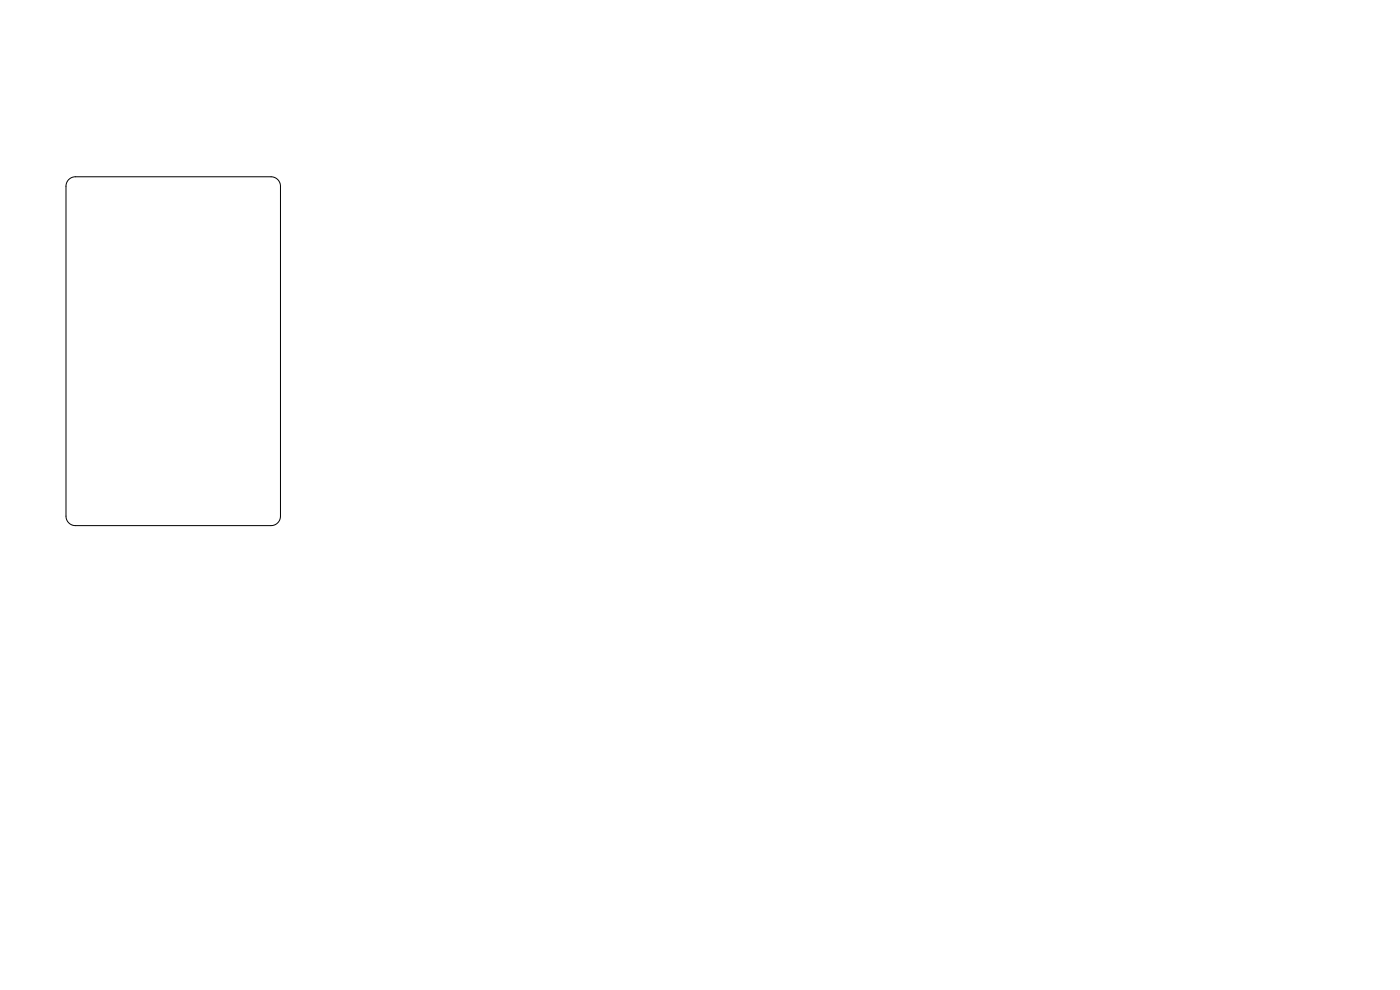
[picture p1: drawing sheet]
<svg xmlns="http://www.w3.org/2000/svg" width="297mm" height="210mm" viewBox="0 0 297 210" stroke-linecap="round" stroke-linejoin="round" font-family="sans-serif">
<path d="M14.6 38.1l.7-.5 .7-.1h41.5a2 2 0 0 1 2 2v70a2 2 0 0 1-2 2h-41.5a2 2 0 0 1-2-2v-70l.2-.8z" fill="none" stroke="#000" stroke-width=".21"/>
</svg>
